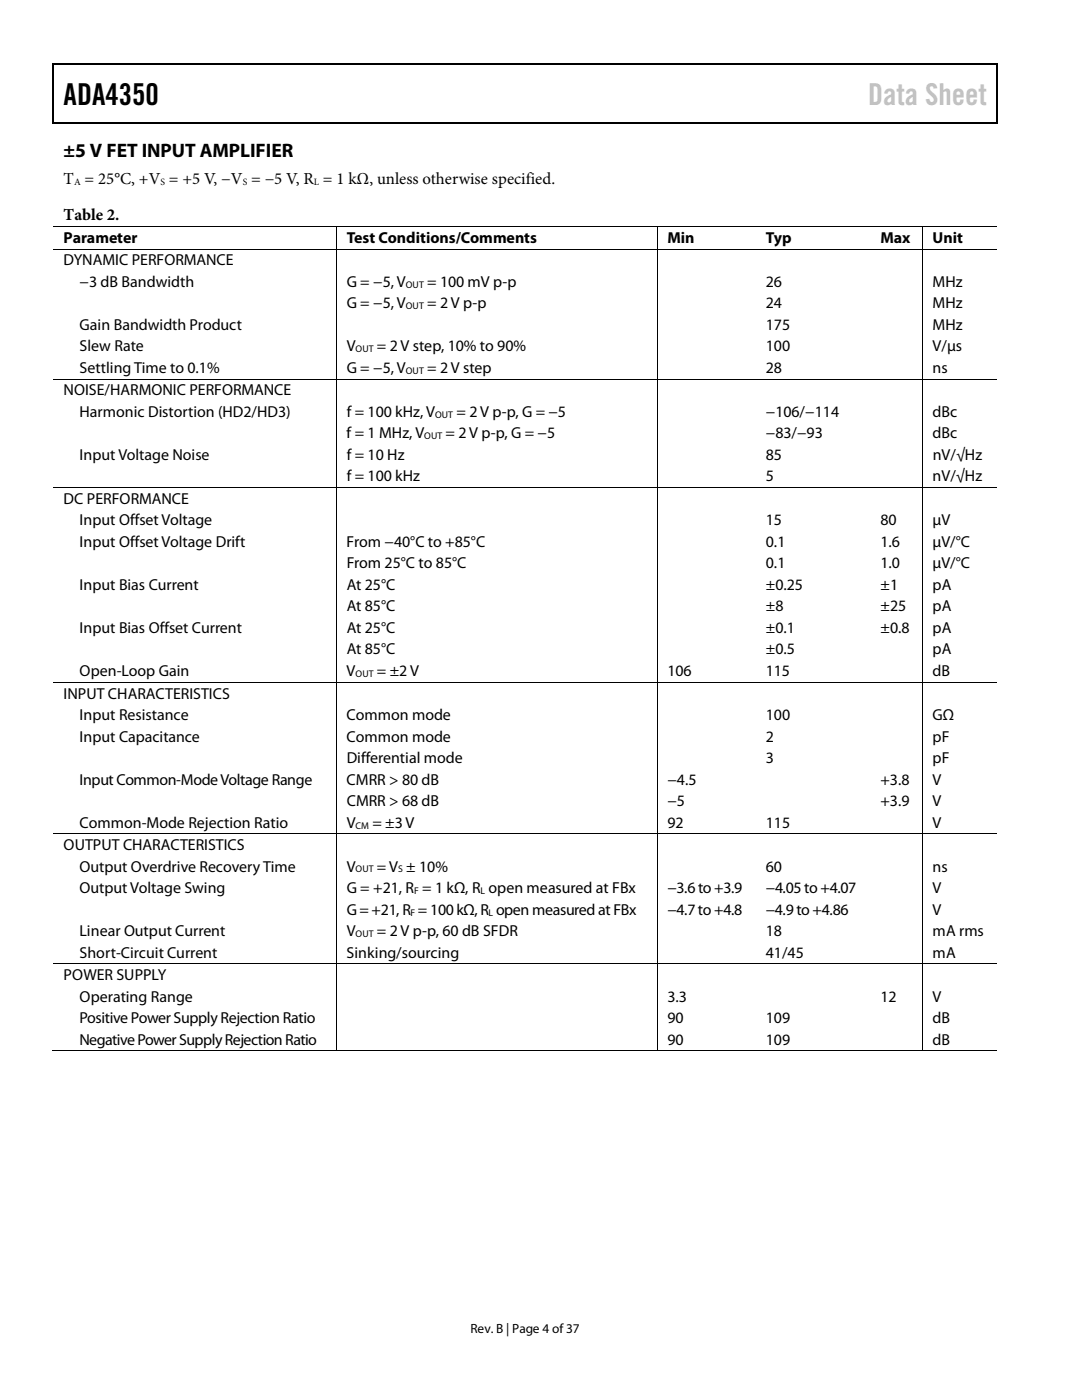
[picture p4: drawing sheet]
<svg xmlns="http://www.w3.org/2000/svg" width="216mm" height="279mm" viewBox="0 0 216 279" stroke-linecap="round" stroke-linejoin="round" font-family="sans-serif">
<defs><g id="words">
<text font-size="6" x="12.7" y="20.9">ADA4350</text>
<text font-size="6" fill="#c1c1c1" x="173.2" y="20.9">Data Sheet</text>
<text font-size="3.9" x="12.7" y="31.3">±5 V FET INPUT AMPLIFIER</text>
<g font-size="3.3">
<text x="12.7" y="36.8">T = 25°C, +V = +5 V, −V = −5 V, R = 1 kΩ, unless otherwise specified.</text>
<text x="12.7" y="43.9">Table 2.</text>
</g>
<g font-size="3.2">
<text x="12.7" y="48.4">Parameter</text>
<text x="12.7" y="52.9">DYNAMIC PERFORMANCE</text>
<text x="69.2" y="48.4">Test Conditions/Comments</text>
<text x="133.2" y="48.4">Min</text>
<text x="152.8" y="48.4">Typ</text>
<text x="175.7" y="48.4">Max</text>
<text x="186.1" y="48.4">Unit</text>
<text x="15.9" y="57.2">−3 dB Bandwidth</text>
<text x="69.2" y="57.2">G = −5, V</text>
<text x="85.2" y="57.2">= 100 mV p-p</text>
<text x="152.8" y="57.2">26</text>
<text x="186.1" y="57.2">MHz</text>
<text x="15.9" y="65.8">Gain Bandwidth Product</text>
<text x="69.2" y="61.5">G = −5, V</text>
<text x="85.2" y="61.5">= 2 V p-p</text>
<text x="152.8" y="61.5">24</text>
<text x="152.8" y="65.8">175</text>
<text x="186.1" y="61.5">MHz</text>
<text x="186.1" y="65.8">MHz</text>
<text x="15.9" y="70.1">Slew Rate</text>
<text x="69.2" y="70.1">V</text>
<text x="75.2" y="70.1">= 2 V step, 10% to 90%</text>
<text x="152.8" y="70.1">100</text>
<text x="186.1" y="70.1">V/µs</text>
<text x="15.9" y="74.4">Settling Time to 0.1%</text>
<text x="69.2" y="74.4">G = −5, V</text>
<text x="85.2" y="74.4">= 2V step</text>
<text x="152.8" y="74.4">28</text>
<text x="186.1" y="74.4">ns</text>
<text x="12.7" y="78.9">NOISE/HARMONIC PERFORMANCE</text>
<text x="15.9" y="83.2">Harmonic Distortion (HD2/HD3)</text>
<text x="69.2" y="83.2">f = 100 kHz, V</text>
<text x="91.1" y="83.2">= 2 V p-p, G = −5</text>
<text x="152.8" y="83.2">−106/−114</text>
<text x="186.1" y="83.2">dBc</text>
<text x="69.2" y="87.5">f = 1 MHz, V</text>
<text x="88.9" y="87.5">= 2 V p-p, G = −5</text>
<text x="152.8" y="87.5">−83/−93</text>
<text x="186.1" y="87.5">dBc</text>
<text x="15.9" y="91.8">Input Voltage Noise</text>
<text x="69.2" y="91.8">f = 10 Hz</text>
<text x="152.8" y="91.8">85</text>
<text x="186.1" y="91.8">nV/√Hz</text>
<text x="12.7" y="100.5">DC PERFORMANCE</text>
<text x="69.2" y="96.1">f = 100 kHz</text>
<text x="152.8" y="96.1">5</text>
<text x="186.1" y="96.1">nV/√Hz</text>
<text x="15.9" y="104.8">Input Offset Voltage</text>
<text x="152.8" y="104.8">15</text>
<text x="175.7" y="104.8">80</text>
<text x="186.1" y="104.8">µV</text>
<text x="15.9" y="109.1">Input Offset Voltage Drift</text>
<text x="69.2" y="109.1">From −40°C to +85°C</text>
<text x="69.2" y="113.4">From 25°C to 85°C</text>
<text x="152.8" y="109.1">0.1</text>
<text x="152.8" y="113.4">0.1</text>
<text x="175.7" y="109.1">1.6</text>
<text x="175.7" y="113.4">1.0</text>
<text x="186.1" y="109.1">µV/°C</text>
<text x="186.1" y="113.4">µV/°C</text>
<text x="15.9" y="117.7">Input Bias Current</text>
<text x="69.2" y="117.7">At 25°C</text>
<text x="152.8" y="117.7">±0.25</text>
<text x="175.7" y="117.7">±1</text>
<text x="186.1" y="117.7">pA</text>
<text x="69.2" y="122">At 85°C</text>
<text x="152.8" y="122">±8</text>
<text x="175.7" y="122">±25</text>
<text x="186.1" y="122">pA</text>
<text x="15.9" y="126.3">Input Bias Offset Current</text>
<text x="69.2" y="126.3">At 25°C</text>
<text x="69.2" y="130.6">At 85°C</text>
<text x="152.8" y="126.3">±0.1</text>
<text x="152.8" y="130.6">±0.5</text>
<text x="175.7" y="126.3">±0.8</text>
<text x="186.1" y="126.3">pA</text>
<text x="186.1" y="130.6">pA</text>
<text x="15.9" y="134.9">Open-Loop Gain</text>
<text x="69.2" y="134.9">V</text>
<text x="75.2" y="134.9">= ±2V</text>
<text x="133.2" y="134.9">106</text>
<text x="152.8" y="134.9">115</text>
<text x="186.1" y="134.9">dB</text>
<text x="12.7" y="139.4">INPUT CHARACTERISTICS</text>
<text x="15.9" y="143.7">Input Resistance</text>
<text x="69.2" y="143.7">Common mode</text>
<text x="152.8" y="143.7">100</text>
<text x="186.1" y="143.7">GΩ</text>
<text x="15.9" y="148">Input Capacitance</text>
<text x="69.2" y="148">Common mode</text>
<text x="152.8" y="148">2</text>
<text x="186.1" y="148">pF</text>
<text x="69.2" y="152.3">Differential mode</text>
<text x="152.8" y="152.3">3</text>
<text x="186.1" y="152.3">pF</text>
<text x="15.9" y="156.6">Input Common-Mode Voltage Range</text>
<text x="69.2" y="156.6">CMRR &gt; 80 dB</text>
<text x="69.2" y="160.9">CMRR &gt; 68 dB</text>
<text x="133.2" y="156.6">−4.5</text>
<text x="133.2" y="160.9">−5</text>
<text x="175.7" y="156.6">+3.8</text>
<text x="175.7" y="160.9">+3.9</text>
<text x="186.1" y="156.6">V</text>
<text x="186.1" y="160.9">V</text>
<text x="15.9" y="165.2">Common-Mode Rejection Ratio</text>
<text x="69.2" y="165.2">V</text>
<text x="74.3" y="165.2">= ±3V</text>
<text x="133.2" y="165.2">92</text>
<text x="152.8" y="165.2">115</text>
<text x="186.1" y="165.2">V</text>
<text x="12.7" y="169.6">OUTPUT CHARACTERISTICS</text>
<text x="15.9" y="173.9">Output Overdrive Recovery Time</text>
<text x="69.2" y="173.9">V</text>
<text x="75.2" y="173.9">= V ± 10%</text>
<text x="152.8" y="173.9">60</text>
<text x="186.1" y="173.9">ns</text>
<text x="15.9" y="178.2">Output Voltage Swing</text>
<text x="69.2" y="178.2">G = +21, R = 1 kΩ, R open measured at FBx</text>
<text x="133.2" y="178.2">−3.6to+3.9</text>
<text x="152.8" y="178.2">−4.05 to+4.07</text>
<text x="186.1" y="178.2">V</text>
<text x="69.2" y="182.5">G=+21, R = 100 kΩ, R open measured at FBx</text>
<text x="133.2" y="182.5">−4.7 to+4.8</text>
<text x="152.8" y="182.5">−4.9 to+4.86</text>
<text x="186.1" y="182.5">V</text>
<text x="15.9" y="186.8">Linear Output Current</text>
<text x="15.9" y="191.1">Short-Circuit Current</text>
<text x="69.2" y="191.1">Sinking/sourcing</text>
<text x="69.2" y="186.8">V</text>
<text x="75.2" y="186.8">= 2V p-p, 60 dB SFDR</text>
<text x="152.8" y="191.1">41/45</text>
<text x="152.8" y="186.8">18</text>
<text x="186.1" y="186.8">mA rms</text>
<text x="186.1" y="191.1">mA</text>
<text x="12.7" y="195.6">POWER SUPPLY</text>
<text x="15.9" y="199.9">Operating Range</text>
<text x="133.2" y="199.9">3.3</text>
<text x="175.7" y="199.9">12</text>
<text x="186.1" y="199.9">V</text>
<text x="15.9" y="204.2">Positive Power Supply Rejection Ratio</text>
<text x="15.9" y="208.5">Negative Power Supply RejectionRatio</text>
<text x="133.2" y="204.2">90</text>
<text x="133.2" y="208.5">90</text>
<text x="152.8" y="204.2">109</text>
<text x="152.8" y="208.5">109</text>
<text x="186.1" y="204.2">dB</text>
<text x="186.1" y="208.5">dB</text>
</g>
<text font-size="2.7" x="93.9" y="266">Rev. B | Page 4 of37</text>
<g font-size="1.9">
<text x="14.8" y="37">A</text>
<text x="32" y="37">S</text>
<text x="48.4" y="37">S</text>
<text x="62.6" y="37">L</text>
<text x="81" y="57.4">OUT</text>
<text x="81" y="61.7">OUT</text>
<text x="71" y="70.3">OUT</text>
<text x="81" y="74.6">OUT</text>
<text x="86.8" y="83.4">OUT</text>
<text x="84.7" y="87.6">OUT</text>
<text x="71" y="135.1">OUT</text>
<text x="71" y="165.4">CM</text>
<text x="71" y="174.1">OUT</text>
<text x="79.4" y="174.1">S</text>
<text x="82.6" y="178.4">F</text>
<text x="95.9" y="178.4">L</text>
<text x="81.9" y="182.7">F</text>
<text x="97.5" y="182.7">L</text>
<text x="71" y="187">OUT</text>
</g>
</g></defs>
<g fill="#000">
<path d="M10.5 12.7h.3v1h-.3zM10.5 12.7h.3v.3h-.3zM133.3 12.7h.3v.3h-.3zM198.8 12.7h.2v1h-.2zM198.8 12.7h.2v.3h-.2zM10.5 24.4h.3v.2h-.3zM133.1 24.4h.2v.2h-.2zM198.8 24.4h.2v.2h-.2zM67.1 45.1h.1v.2h-.1zM67.1 49.6h.1v.2h-.1zM131.1 45.1h.1v.2h-.1zM131.1 49.6h.1v.2h-.1z"/>
<path d="M150.8 45.1h.2v.2h-.2zM150.8 49.6h.2v.2h-.2zM173.7 45.1h.1v.2h-.1zM173.7 49.6h.1v.2h-.1zM184 45.1h.1v.2h-.1zM184 49.6h.1v.2h-.1zM67.1 75.6h.1v.1h-.1zM131.1 75.6h.1v.1h-.1zM150.8 75.6h.2v.1h-.2zM173.7 75.6h.1v.1h-.1zM184 75.6h.1v.1h-.1zM67.1 97.2h.1v.2h-.1z"/>
<path d="M131.1 97.2h.1v.2h-.1zM150.8 97.2h.2v.2h-.2zM173.7 97.2h.1v.2h-.1zM184 97.2h.1v.2h-.1zM67.1 136.1h.1v.1h-.1zM131.1 136.1h.1v.1h-.1zM150.8 136.1h.2v.1h-.2zM173.7 136.1h.1v.1h-.1zM184 136.1h.1v.1h-.1zM67.1 166.3h.1v.2h-.1zM131.1 166.3h.1v.2h-.1zM150.8 166.3h.2v.2h-.2z"/>
<path d="M173.7 166.3h.1v.2h-.1zM184 166.3h.1v.2h-.1zM67.1 192.3h.1v.1h-.1zM131.1 192.3h.1v.1h-.1zM150.8 192.3h.2v.1h-.2zM173.7 192.3h.1v.1h-.1zM184 192.3h.1v.1h-.1zM67.1 209.6h.1v.2h-.1zM131.1 209.6h.1v.2h-.1zM150.6 209.6h.1v.2h-.1zM173.4 209.6h.2v.2h-.2zM184 209.6h.1v.2h-.1z"/>
</g>
<path d="M10.7 13.7v10.7M10.8 12.8h122.5M133.6 12.8h65.2M198.9 13.7v10.7M10.8 24.5h188" fill="none" stroke="#000" stroke-width=".25"/>
<g fill="none" stroke="#000" stroke-width=".2">
<path d="M10.7 45.2h56.4M10.7 49.7h56.4M67.1 45.3v4.3M67.1 49.8v25.8M67.2 45.2h63.9M67.2 49.7h63.9M131.1 45.3v4.3M131.1 49.8v25.8M131.2 45.2h19.6M131.2 49.7h19.6M151 45.2h22.7M151 49.7h22.7"/>
<path d="M173.8 45.2h10.2M173.8 49.7h10.2M184.1 45.3v4.3M184.1 49.8v25.8M184.1 45.2h14.8M184.1 49.7h14.8M10.7 75.6h56.4M67.1 75.7v21.5M67.2 75.6h63.9M131.1 75.7v21.5M131.2 75.6h19.6M151 75.6h22.7"/>
<path d="M173.8 75.6h10.2M184.1 75.7v21.5M184.1 75.6h14.8M10.7 97.3h56.4M67.1 97.4v38.7M67.2 97.3h63.9M131.1 97.4v38.7M131.2 97.3h19.6M151 97.3h22.7M173.8 97.3h10.2M184.1 97.4v38.7M184.1 97.3h14.8"/>
<path d="M10.7 136.1h56.4M67.1 136.2v30.1M67.2 136.1h63.9M131.1 136.2v30.1M131.2 136.1h19.6M151 136.1h22.7M173.8 136.1h10.2M184.1 136.2v30.1M184.1 136.1h14.8M10.7 166.4h56.4M67.1 166.5v25.8M67.2 166.4h63.9"/>
<path d="M131.1 166.5v25.8M131.2 166.4h19.6M151 166.4h22.7M173.8 166.4h10.2M184.1 166.5v25.8M184.1 166.4h14.8M10.7 192.4h56.4M67.1 192.4v17.2M67.2 192.4h63.9M131.1 192.4v17.2M131.2 192.4h19.6M151 192.4h22.7"/>
<path d="M173.8 192.4h10.2M184.1 192.4v17.2M184.1 192.4h14.8M10.4 209.7h56.7M67.2 209.7h63.9M131.2 209.7h52.8M184.1 209.7h14.8"/>
</g>
<use href="#words"/>
</svg>
